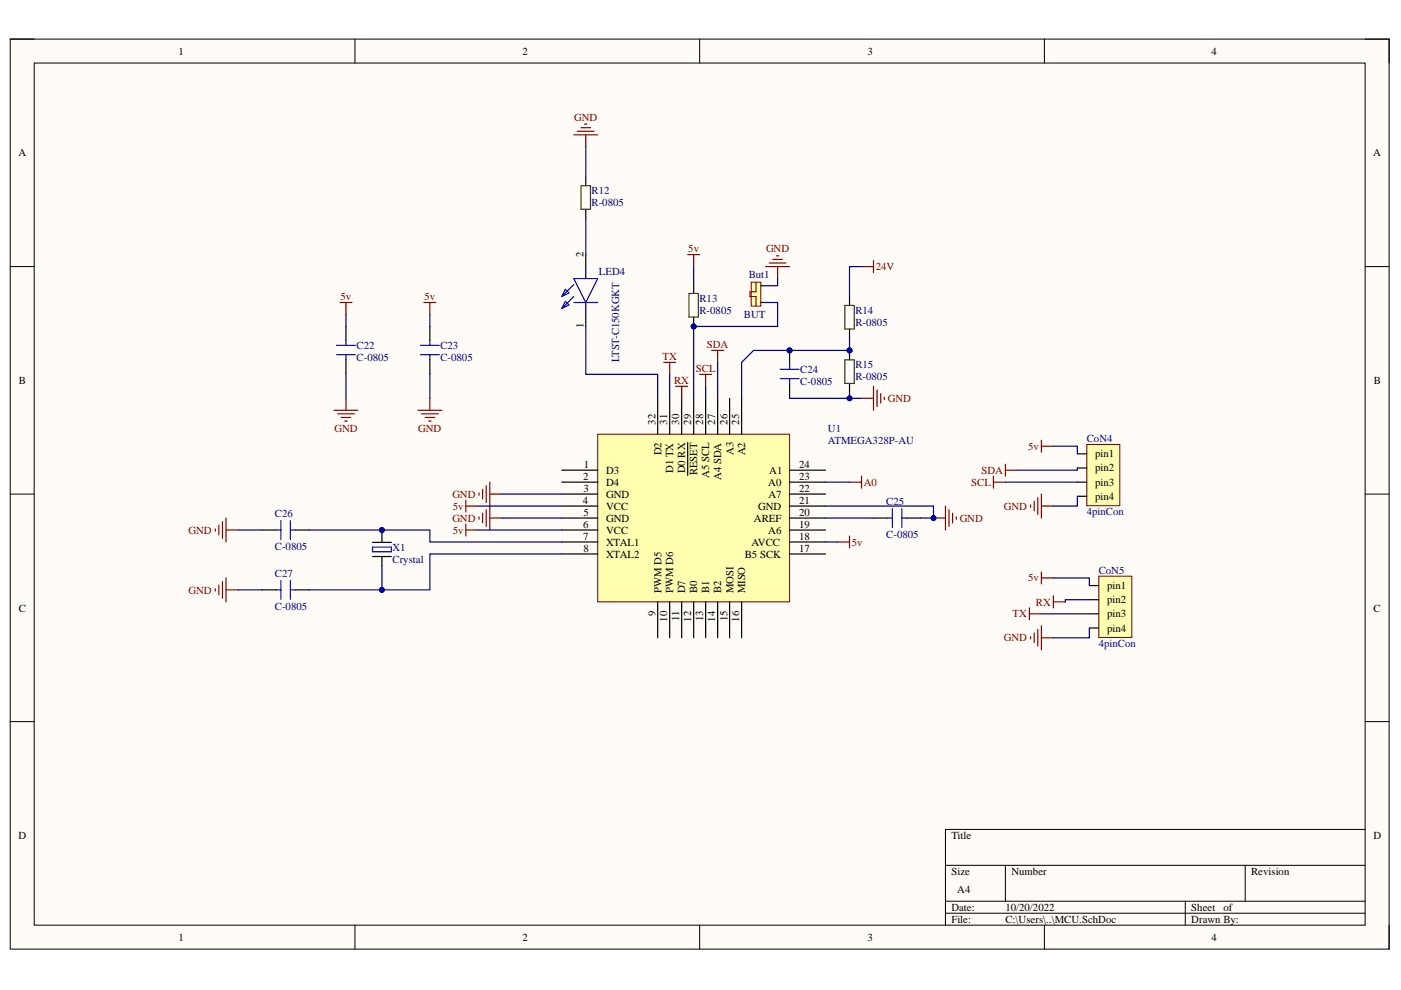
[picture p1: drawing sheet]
<svg xmlns="http://www.w3.org/2000/svg" width="297mm" height="210mm" viewBox="0 0 297 210" stroke-linecap="round" stroke-linejoin="round" font-family="sans-serif">
<defs><g id="words">
<g font-size="2.3">
<text x="37.8" y="11.6">1</text>
<text x="110.7" y="11.6">2</text>
<text x="183.9" y="11.6">3</text>
<text x="256.9" y="11.6">4</text>
<text x="3.9" y="33.2">A</text>
<text x="291.1" y="33.2">A</text>
<text x="123.7" y="54.5" transform="rotate(-90 123.7 54.5)">2</text>
<text x="123.7" y="69.6" transform="rotate(-90 123.7 69.6)">1</text>
<text x="4" y="81.4">B</text>
<text x="291.3" y="81.4">B</text>
<text x="139" y="90" transform="rotate(-90 139 90)">32</text>
<text x="141.5" y="90" transform="rotate(-90 141.5 90)">31</text>
<text x="144" y="90" transform="rotate(-90 144 90)">30</text>
<text x="146.6" y="90" transform="rotate(-90 146.6 90)">29</text>
<text x="149.1" y="90" transform="rotate(-90 149.1 90)">28</text>
<text x="151.6" y="90" transform="rotate(-90 151.6 90)">27</text>
<text x="154.2" y="90" transform="rotate(-90 154.2 90)">26</text>
<text x="156.8" y="90" transform="rotate(-90 156.8 90)">25</text>
<text x="123.6" y="101.7">2</text>
<text x="123.8" y="99.2">1</text>
<text x="128.5" y="100.4">D3</text>
<text x="140.2" y="96.5" transform="rotate(-90 140.2 96.5)">D2</text>
<text x="142.8" y="100.3" transform="rotate(-90 142.8 100.3)">D1 TX</text>
<text x="145.3" y="100.4" transform="rotate(-90 145.3 100.4)">D0 RX</text>
<text x="147.8" y="100.8" transform="rotate(-90 147.8 100.8)">RESET</text>
<text x="150.4" y="101.4" transform="rotate(-90 150.4 101.4)">A5 SCL</text>
<text x="152.9" y="101.8" transform="rotate(-90 152.9 101.8)">A4 SDA</text>
<text x="155.5" y="96.5" transform="rotate(-90 155.5 96.5)">A3</text>
<text x="158" y="96.5" transform="rotate(-90 158 96.5)">A2</text>
<text x="163.1" y="100.4">A1</text>
<text x="169.4" y="99.2">24</text>
<text x="169.4" y="101.7">23</text>
<text x="232.2" y="97">pin1</text>
<text x="232.2" y="100">pin2</text>
<text x="123.6" y="106.8">4</text>
<text x="123.7" y="104.3">3</text>
<text x="128.5" y="105.5">GND</text>
<text x="128.5" y="103">D4</text>
<text x="162.9" y="103">A0</text>
<text x="162.9" y="105.5">A7</text>
<text x="169.4" y="104.3">22</text>
<text x="169.4" y="106.8">21</text>
<text x="232.2" y="103">pin3</text>
<text x="232.2" y="106">pin4</text>
<text x="123.6" y="111.9">6</text>
<text x="123.7" y="109.3">5</text>
<text x="128.5" y="113.1">VCC</text>
<text x="128.5" y="110.6">GND</text>
<text x="128.5" y="108.1">VCC</text>
<text x="159.8" y="110.6">AREF</text>
<text x="160.7" y="108.1">GND</text>
<text x="162.9" y="113.1">A6</text>
<text x="169.4" y="109.3">20</text>
<text x="169.4" y="111.9">19</text>
<text x="123.6" y="114.4">7</text>
<text x="123.7" y="116.9">8</text>
<text x="128.5" y="118.2">XTAL2</text>
<text x="128.5" y="115.7">XTAL1</text>
<text x="157.9" y="118.2">B5 SCK</text>
<text x="159.3" y="115.7">AVCC</text>
<text x="169.4" y="114.4">18</text>
<text x="169.4" y="116.9">17</text>
<text x="140.2" y="125.8" transform="rotate(-90 140.2 125.8)">PWM D5</text>
<text x="142.8" y="125.8" transform="rotate(-90 142.8 125.8)">PWM D6</text>
<text x="145.3" y="125.8" transform="rotate(-90 145.3 125.8)">D7</text>
<text x="147.8" y="125.8" transform="rotate(-90 147.8 125.8)">B0</text>
<text x="150.4" y="125.8" transform="rotate(-90 150.4 125.8)">B1</text>
<text x="152.9" y="125.8" transform="rotate(-90 152.9 125.8)">B2</text>
<text x="155.5" y="125.8" transform="rotate(-90 155.5 125.8)">MOSI</text>
<text x="158" y="125.8" transform="rotate(-90 158 125.8)">MISO</text>
<text x="234.7" y="124.9">pin1</text>
<text x="4" y="129.7">C</text>
<text x="139" y="130.7" transform="rotate(-90 139 130.7)">9</text>
<text x="141.5" y="131.8" transform="rotate(-90 141.5 131.8)">10</text>
<text x="144" y="131.6" transform="rotate(-90 144 131.6)">11</text>
<text x="146.6" y="131.8" transform="rotate(-90 146.6 131.8)">12</text>
<text x="149.1" y="131.7" transform="rotate(-90 149.1 131.7)">13</text>
<text x="151.6" y="131.8" transform="rotate(-90 151.6 131.8)">14</text>
<text x="154.2" y="131.8" transform="rotate(-90 154.2 131.8)">15</text>
<text x="156.8" y="131.8" transform="rotate(-90 156.8 131.8)">16</text>
<text x="234.7" y="127.9">pin2</text>
<text x="234.7" y="130.9">pin3</text>
<text x="291.2" y="129.7">C</text>
<text x="234.7" y="133.9">pin4</text>
<text x="3.9" y="177.9">D</text>
<text x="201.7" y="177.9">Title</text>
<text x="291.2" y="177.9">D</text>
<text x="201.7" y="185.5">Size</text>
<text x="214.4" y="185.5">Number</text>
<text x="265.3" y="185.5">Revision</text>
<text x="203" y="189.3">A4</text>
<text x="201.7" y="193.1">Date:</text>
<text x="201.7" y="195.7">File:</text>
<text x="213.2" y="193.1">10/20/2022</text>
<text x="213.2" y="195.7">C:\Users\..\MCU.SchDoc</text>
<text x="252.6" y="193.1">Sheet</text>
<text x="252.6" y="195.7">Drawn By:</text>
<text x="259.4" y="193.1">of</text>
<text x="37.8" y="199.5">1</text>
<text x="110.7" y="199.5">2</text>
<text x="183.9" y="199.5">3</text>
<text x="256.9" y="199.5">4</text>
</g>
<g font-size="2.3" fill="#800000">
<text x="121.7" y="25.6">GND</text>
<text x="145.9" y="53.5">5v</text>
<text x="162.4" y="53.5">GND</text>
<text x="185.7" y="57.3">24V</text>
<text x="72.2" y="63.6">5v</text>
<text x="90" y="63.6">5v</text>
<text x="140.5" y="76.3">TX</text>
<text x="149.9" y="73.8">SDA</text>
<text x="142.9" y="81.4">RX</text>
<text x="147.5" y="78.8">SCL</text>
<text x="188.3" y="85.2">GND</text>
<text x="70.9" y="91.6">GND</text>
<text x="88.7" y="91.6">GND</text>
<text x="218" y="95.4">5v</text>
<text x="208.1" y="100.4">SDA</text>
<text x="95.9" y="105.5">GND</text>
<text x="183.1" y="103">A0</text>
<text x="205.9" y="103">SCL</text>
<text x="40" y="113.1">GND</text>
<text x="95.9" y="110.6">GND</text>
<text x="96" y="108.1">5v</text>
<text x="96" y="113.1">5v</text>
<text x="203.5" y="110.6">GND</text>
<text x="212.8" y="108.1">GND</text>
<text x="180.6" y="115.7">5v</text>
<text x="40" y="125.9">GND</text>
<text x="218" y="123.3">5v</text>
<text x="214.7" y="130.9">TX</text>
<text x="219.6" y="128.4">RX</text>
<text x="212.8" y="136">GND</text>
</g>
<g font-size="2.3" fill="#000080">
<text x="125.4" y="41.1">R12</text>
<text x="125.4" y="43.7">R-0805</text>
<text x="127" y="58.3">LED4</text>
<text x="158.7" y="59">But1</text>
<text x="148.3" y="64">R13</text>
<text x="148.3" y="66.5">R-0805</text>
<text x="157.7" y="67.4">BUT</text>
<text x="181.4" y="66.5">R14</text>
<text x="181.4" y="69.1">R-0805</text>
<text x="75.6" y="74">C22</text>
<text x="75.6" y="76.5">C-0805</text>
<text x="93.4" y="74">C23</text>
<text x="93.4" y="76.5">C-0805</text>
<text x="131.3" y="76.8" transform="rotate(-90 131.3 76.8)">LTST-C150KGKT</text>
<text x="169.6" y="79.1">C24</text>
<text x="169.6" y="81.6">C-0805</text>
<text x="181.4" y="78.1">R15</text>
<text x="181.4" y="80.6">R-0805</text>
<text x="175.5" y="91.6">U1</text>
<text x="175.5" y="94.1">ATMEGA328P-AU</text>
<text x="230.4" y="93.7">CoN4</text>
<text x="187.9" y="107.1">C25</text>
<text x="58.3" y="109.6">C26</text>
<text x="230.4" y="109.3">4pinCon</text>
<text x="58.3" y="116.6">C-0805</text>
<text x="83.2" y="116.8">X1</text>
<text x="83.2" y="119.3">Crystal</text>
<text x="187.9" y="114.1">C-0805</text>
<text x="58.3" y="122.3">C27</text>
<text x="233" y="121.6">CoN5</text>
<text x="58.3" y="129.4">C-0805</text>
<text x="233" y="137.2">4pinCon</text>
</g>
</g></defs>
<path d="M2.2 8.3h292.3v192.9h-292.3z" fill-rule="evenodd" fill="#fffcf8"/>
<path d="M2.2 8.3h292.3v192.9h-292.3z" fill="none" stroke="#000" stroke-width=".21"/>
<path d="M7.3 13.4h282.1v182.8h-282.1z" fill-rule="evenodd" fill="#fffcf8"/>
<g fill="none" stroke="#000" stroke-width=".21">
<path d="M2.2 8.3h5.1M7.3 13.4h282.1v182.8h-282.1zM75.3 8.3v5.1M148.3 8.3v5.1M221.4 8.3v5.1M289.4 8.3h5.1v5.1M2.2 56.5h5.1M289.4 56.5h5.1M2.2 104.8h5.1M289.4 104.8h5.1M2.2 153h5.1M289.4 153h5.1"/>
<path d="M289.4 175.9h-88.9v20.3M75.3 196.2v5M148.3 196.2v5M200.5 183.5h88.9M200.5 191.1h88.9M200.5 193.6h88.9M213.2 183.5v7.6M221.4 196.2v5M251.3 191.1v5.1M264 183.5v7.6M294.5 196.2v5"/>
</g>
<path d="M126.7 92.1h40.7v35.5h-40.7z" fill-rule="evenodd" fill="#ffffb0"/>
<path d="M126.7 92.1h40.7v35.5h-40.7z" fill="none" stroke="#800000" stroke-width=".21"/>
<g fill="none" stroke="#000" stroke-width=".25">
<path d="M73.3 69.2v3M73.3 76.2v3M91.1 69.2v3M91.1 76.2v3M119.1 99.7h7.6M139.4 84.4v7.7M142 84.4v7.7M144.5 84.4v7.7M145.8 93.8v7M147.1 84.4v7.7M149.6 84.4v7.7M152.2 84.4v7.7"/>
<path d="M154.7 84.4v7.7M157.2 84.4v7.7M167.4 99.7h7.6M55.6 112.4h3M62.6 112.4h3M79 115h4M79 118h4M81 113v2M81 118v2M119.1 117.5h7.6M119.1 114.9h7.6M119.1 112.4h7.6"/>
<path d="M119.1 109.8h7.6M119.1 107.3h7.6M119.1 104.8h7.6M119.1 102.2h7.6M167.4 117.5h7.6M167.4 114.9h7.6M167.4 112.4h7.6M167.4 109.8h7.6M167.4 107.3h7.6M167.4 104.8h7.6M167.4 102.2h7.6M55.6 125.1h3"/>
<path d="M62.6 125.1h3M139.4 127.6v7.6M142 127.6v7.6M144.5 127.6v7.6M147.1 127.6v7.6M149.6 127.6v7.6M152.2 127.6v7.6M154.7 127.6v7.6M157.2 127.6v7.6"/>
</g>
<g fill="none" stroke="#00f" stroke-width=".25">
<path d="M71.3 75.2h4M71.3 73.2h4M73.3 72.2v1M73.3 75.2v1M89.1 75.2h4M89.1 73.2h4M91.1 72.2v1M91.1 75.2v1M58.6 112.4h1M59.6 110.4v4M61.6 110.4v4M61.6 112.4h1"/>
<path d="M79 116h4v1h-4zM58.6 125.1h1M59.6 123.1v4M61.6 123.1v4M61.6 125.1h1"/>
</g>
<g fill="none" stroke="#800000" stroke-width=".25">
<path d="M72.1 64.1h2.5M73.3 64.1v2.6M89.9 64.1h2.5M91.1 64.1v2.6M70.8 87h5.1M71.6 87.7h3.5M72.3 88.5h2.1M73.1 89.3h.5M73.3 84.4v2.6M88.6 87h5.1M89.4 87.7h3.5M90.1 88.5h2.1"/>
<path d="M90.9 89.3h.5M91.1 84.4v2.6M45.6 112.1v.5M46.4 111.4v2M47.2 110.6v3.6M47.9 109.8v5.1M47.9 112.4h2.6M98.8 112.4h2.5M98.8 106v2.6M98.8 111.1v2.5M98.8 107.3h2.5M101.6 104.5v.5"/>
<path d="M101.6 109.6v.5M102.3 103.7v2.1M102.3 108.8v2.1M103.1 103v3.5M103.1 108.1v3.5M103.9 102.2v10.2M103.9 104.8h2.5M103.9 109.8h2.5M45.6 124.8v.5M46.4 124.1v2M47.2 123.3v3.6M47.9 122.5v5.1"/>
<path d="M47.9 125.1h2.6"/>
</g>
<circle cx="147.1" cy="69.2" r=".51" fill="#000080"/>
<circle cx="147.1" cy="69.2" r=".51" fill="none" stroke="#000080" stroke-width=".21"/>
<path d="M147.1 67.2v2" fill="none" stroke="#000" stroke-width=".25"/>
<circle cx="147.1" cy="69.2" r=".51" fill="#000080"/>
<circle cx="147.1" cy="69.2" r=".51" fill="none" stroke="#000080" stroke-width=".21"/>
<path d="M147.1 60.2v2M185.2 109.8h3M192.2 109.8h3" fill="none" stroke="#000" stroke-width=".25"/>
<path d="M146.1 62.2h2v5h-2z" fill="none" stroke="#274e13" stroke-width=".25"/>
<path d="M145.8 54h2.5M147.1 54v2.5" fill="none" stroke="#800000" stroke-width=".25"/>
<path d="M188.2 109.8h1M189.2 107.8v4M191.2 107.8v4M191.2 109.8h1" fill="none" stroke="#00f" stroke-width=".25"/>
<path d="M159.3 59.8h2v5.1h-2z" fill-rule="evenodd" fill="#ffffb0"/>
<path d="M159.3 59.8h2v5.1h-2z" fill="none" stroke="#800000" stroke-width=".21"/>
<path d="M124.2 37.4v2M124.2 44.4v2M161.3 64.1h1M161.3 60.6h1M180.1 62.8v2M180.1 69.8v2" fill="none" stroke="#000" stroke-width=".25"/>
<path d="M160.3 59.8v2.1h-1.3v1h1.3v2" fill="none" stroke="#c00" stroke-width=".25"/>
<g fill="none" stroke="#800000" stroke-width=".25">
<path d="M121.7 28.6h5M122.4 27.8h3.6M123.2 27.1h2M123.9 26.3h.5M124.2 28.6v2.5M162.3 56.5h5.1M163.1 55.8h3.5M163.8 55h2.1M164.6 54.2h.5M164.9 56.5v2.6M140.7 76.8h2.6M142 76.8v2.6"/>
<path d="M148.3 79.4h2.6M149.6 79.4v2.5M150.9 74.3h2.5M152.2 74.3v2.5M143.3 81.9h2.5M144.5 81.9v2.5M177.6 114.9h2.5M180.1 113.6v2.6"/>
</g>
<path d="M123.2 39.4h2v5h-2zM179.1 64.8h2v5h-2z" fill="none" stroke="#274e13" stroke-width=".25"/>
<circle cx="180.1" cy="74.3" r=".51" fill="#000080"/>
<circle cx="180.1" cy="74.3" r=".51" fill="none" stroke="#000080" stroke-width=".21"/>
<path d="M180.1 74.3v2M180.1 81.3v2" fill="none" stroke="#000" stroke-width=".25"/>
<circle cx="180.1" cy="74.3" r=".51" fill="#000080"/>
<circle cx="180.1" cy="74.3" r=".51" fill="none" stroke="#000080" stroke-width=".21"/>
<path d="M179.1 76.3h2v5h-2z" fill="none" stroke="#274e13" stroke-width=".25"/>
<path d="M182.7 56.5h2.5M185.2 55.3v2.5M182.7 84.5h2.5M185.2 81.9v5.1M186 82.7v3.5M186.7 83.4v2.1M187.5 84.2v.5" fill="none" stroke="#800000" stroke-width=".25"/>
<circle cx="167.4" cy="74.3" r=".51" fill="#000080"/>
<circle cx="167.4" cy="74.3" r=".51" fill="none" stroke="#000080" stroke-width=".21"/>
<path d="M167.4 74.3v3M167.4 81.3v3" fill="none" stroke="#000" stroke-width=".25"/>
<circle cx="167.4" cy="74.3" r=".51" fill="#000080"/>
<circle cx="167.4" cy="74.3" r=".51" fill="none" stroke="#000080" stroke-width=".21"/>
<path d="M165.4 78.3h4M167.4 77.3v1M165.4 80.3h4M167.4 80.3v1" fill="none" stroke="#00f" stroke-width=".25"/>
<path d="M73.3 66.7v2.5M91.1 66.7v2.5M65.6 112.4h15.4v.6M50.5 125.1h5.1" fill="none" stroke="#000080" stroke-width=".25"/>
<circle cx="81" cy="112.4" r=".51" fill="#000080"/>
<circle cx="81" cy="112.4" r=".51" fill="none" stroke="#000080" stroke-width=".21"/>
<path d="M81 120v5.1h-15.4" fill="none" stroke="#000080" stroke-width=".25"/>
<circle cx="81" cy="125.1" r=".51" fill="#000080"/>
<circle cx="81" cy="125.1" r=".51" fill="none" stroke="#000080" stroke-width=".21"/>
<path d="M50.5 112.4h5.1M81 112.4h10.1v2.5h28" fill="none" stroke="#000080" stroke-width=".25"/>
<circle cx="81" cy="112.4" r=".51" fill="#000080"/>
<circle cx="81" cy="112.4" r=".51" fill="none" stroke="#000080" stroke-width=".21"/>
<path d="M119.1 117.5h-28v7.6h-10.1" fill="none" stroke="#000080" stroke-width=".25"/>
<circle cx="81" cy="125.1" r=".51" fill="#000080"/>
<circle cx="81" cy="125.1" r=".51" fill="none" stroke="#000080" stroke-width=".21"/>
<path d="M147.1 56.5v3.7M164.9 59.1v1.5h-2.6M162.3 64.1h2.6v5.1h-17.8v15.2M101.3 107.3h17.8M101.3 112.4h17.8M106.4 104.8h12.7M106.4 109.8h12.7M175 109.8h10.2" fill="none" stroke="#000080" stroke-width=".25"/>
<circle cx="147.1" cy="69.2" r=".51" fill="#000080"/>
<circle cx="147.1" cy="69.2" r=".51" fill="none" stroke="#000080" stroke-width=".21"/>
<path d="M124.2 31.1v6.3M182.7 56.5h-2.6v6.3M73.3 79.2v5.2M91.1 79.2v5.2M142 79.4v5M152.2 76.8v7.6M149.6 81.9v2.5M180.1 83.3v1.2h2.6M175 114.9h2.6" fill="none" stroke="#000080" stroke-width=".25"/>
<circle cx="180.1" cy="84.5" r=".51" fill="#000080"/>
<circle cx="180.1" cy="84.5" r=".51" fill="none" stroke="#000080" stroke-width=".21"/>
<path d="M180.1 71.8v2.5h-20.3l-2.6 2.5v7.7" fill="none" stroke="#000080" stroke-width=".25"/>
<circle cx="167.4" cy="74.3" r=".51" fill="#000080"/>
<circle cx="167.4" cy="74.3" r=".51" fill="none" stroke="#000080" stroke-width=".21"/>
<circle cx="180.1" cy="74.3" r=".51" fill="#000080"/>
<circle cx="180.1" cy="74.3" r=".51" fill="none" stroke="#000080" stroke-width=".21"/>
<path d="M167.4 84.3v.2h12.7" fill="none" stroke="#000080" stroke-width=".25"/>
<circle cx="180.1" cy="84.5" r=".51" fill="#000080"/>
<circle cx="180.1" cy="84.5" r=".51" fill="none" stroke="#000080" stroke-width=".21"/>
<path d="M230.4 94.2h7v13h-7z" fill-rule="evenodd" fill="#ffffb0"/>
<path d="M230.4 94.2h7v13h-7z" fill="none" stroke="#800000" stroke-width=".21"/>
<path d="M124.2 54v2.5M124.2 66.7v2.5M228.4 96.2h2M228.4 99.2h2M228.4 102.2h2M228.4 105.2h2" fill="none" stroke="#000" stroke-width=".25"/>
<path d="M213.2 98.4v2.6M213.2 99.7h2.5M220.8 93.3v2.6M220.8 94.6h2.5M210.6 101v2.5M210.6 102.2h2.6M218.5 107v.6M219.3 106.3v2M220 105.5v3.6M220.8 104.8v5M220.8 107.3h2.5" fill="none" stroke="#800000" stroke-width=".25"/>
<path d="M124.2 46.4v7.6M124.2 69.2v10.2h15.2v5M223.3 94.6h5.1v1.6M228.4 99.2v.5h-12.7M213.2 102.2h15.2M228.4 105.2v2.1h-5.1" fill="none" stroke="#000080" stroke-width=".25"/>
<path d="M121.7 59.1h5l-2.5 5zM124.2 56.5v2.6M119.9 63.9l.7 .7-1.5 .8zM119.9 61.3l.7 .8-1.5 .8zM121.7 64.1h5M121.7 62.9l-2.6 2.5M121.7 60.3l-2.6 2.6M124.2 64.1v2.6" fill="none" stroke="#00f" stroke-width=".25"/>
<path d="M233 122.2h7v13h-7z" fill-rule="evenodd" fill="#ffffb0"/>
<path d="M233 122.2h7v13h-7z" fill="none" stroke="#800000" stroke-width=".21"/>
<path d="M231 124.2h2M231 127.2h2M231 130.1h2M231 133.1h2" fill="none" stroke="#000" stroke-width=".25"/>
<g fill="none" stroke="#800000" stroke-width=".25">
<path d="M197.9 109.8h2.6M200.5 107.3v5.1M201.2 108.1v3.5M202 108.8v2.1M202.7 109.6v.5M218.2 128.9v2.5M218.2 130.1h2.6M218.5 135v.5M219.3 134.2v2M220 133.5v3.5M220.8 121.3v2.5M220.8 132.7v5.1"/>
<path d="M220.8 122.5h2.5M220.8 135.2h2.5M223.3 126.3v2.6M223.3 127.6h2.6"/>
</g>
<path d="M220.8 130.1h10.2M223.3 122.5h7.7v1.7M231 127.2h-5.1v.4M231 133.1v2.1h-7.7" fill="none" stroke="#000080" stroke-width=".25"/>
<circle cx="197.9" cy="109.8" r=".51" fill="#000080"/>
<circle cx="197.9" cy="109.8" r=".51" fill="none" stroke="#000080" stroke-width=".21"/>
<path d="M180.1 102.2h2.6M182.7 101v2.5" fill="none" stroke="#800000" stroke-width=".25"/>
<path d="M175 107.3h22.9v2.5h-2.7M175 102.2h5.1" fill="none" stroke="#000080" stroke-width=".25"/>
<circle cx="197.9" cy="109.8" r=".51" fill="#000080"/>
<circle cx="197.9" cy="109.8" r=".51" fill="none" stroke="#000080" stroke-width=".21"/>
<use href="#words"/>
</svg>
